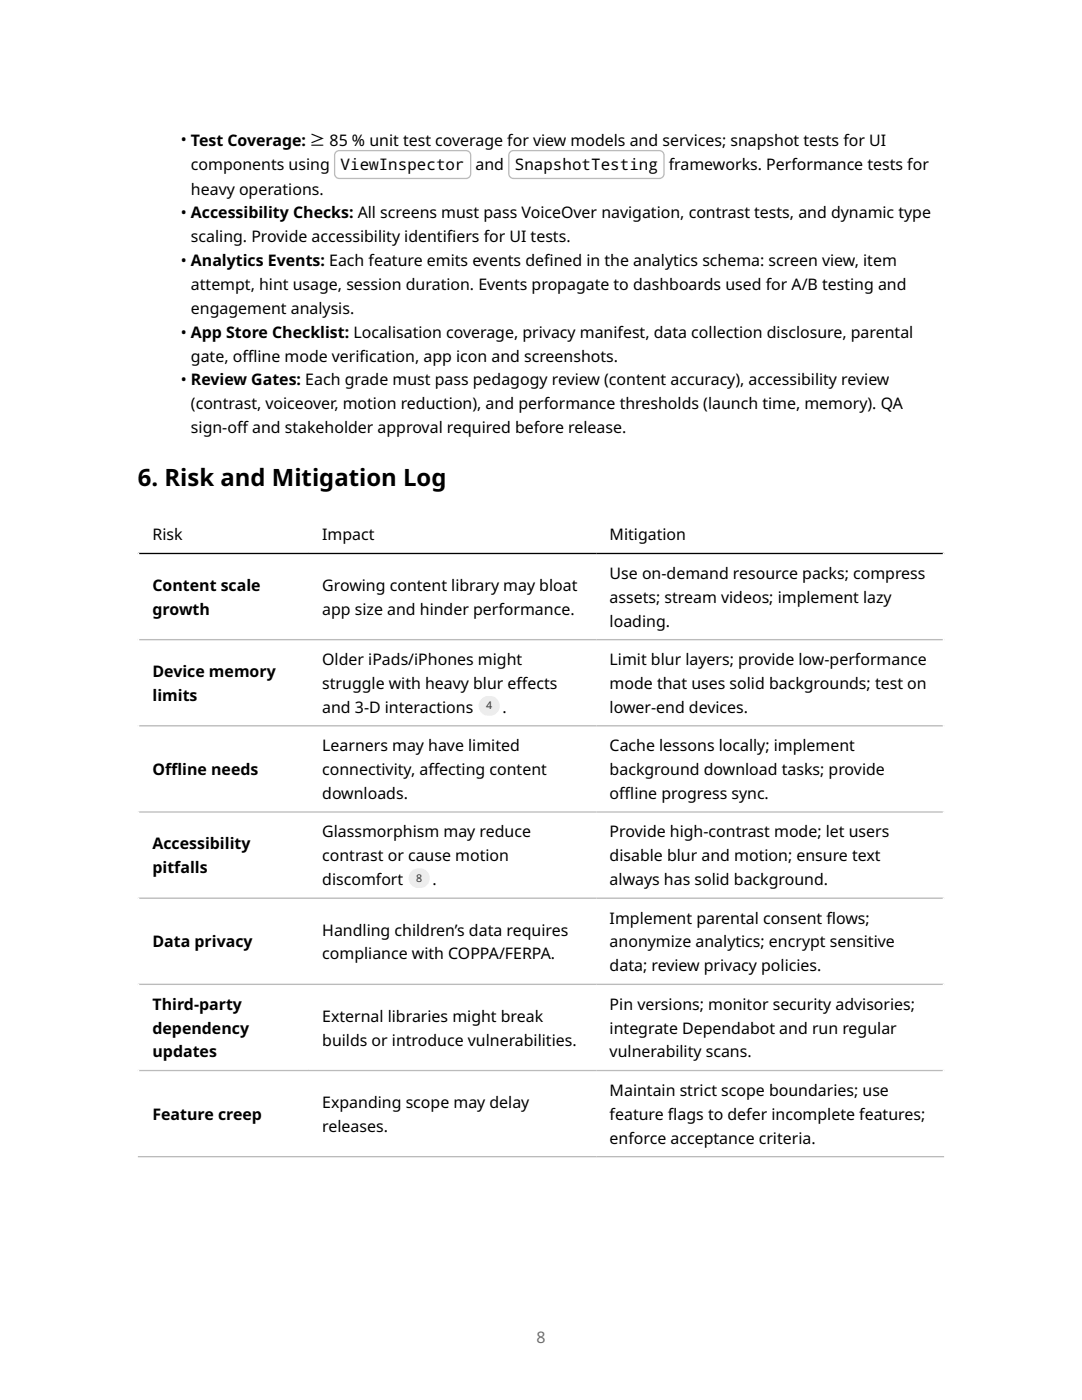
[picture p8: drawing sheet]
<svg xmlns="http://www.w3.org/2000/svg" width="216mm" height="279mm" viewBox="0 0 216 279" stroke-linecap="round" stroke-linejoin="round" font-family="sans-serif">
<defs><g id="words">
<text font-size="4.8" x="27.5" y="97">6. Risk and Mitigation Log</text>
<g font-size="3.2">
<text x="36.1" y="29">• Test Coverage: ≥ 85 % unit test coverage for view models and services; snapshot tests for UI</text>
<text x="38.1" y="33.9">components using</text>
<text x="68" y="33.9">ViewInspector</text>
<text x="94.9" y="33.9">and</text>
<text x="102.7" y="33.9">SnapshotTesting</text>
<text x="133.4" y="33.9">frameworks. Performance tests for</text>
<text x="38.1" y="38.8">heavy operations.</text>
<text x="36.1" y="43.6">• Accessibility Checks: All screens must pass VoiceOver navigation, contrast tests, and dynamic type</text>
<text x="36.1" y="53.1">• Analytics Events: Each feature emits events def</text>
<text x="38.1" y="48.4">scaling. Provide accessibility identif</text>
<text x="89.2" y="48.4">iers for UI tests.</text>
<text x="108.6" y="53.1">ined in the analytics schema: screen view, item</text>
<text x="38.1" y="57.9">attempt, hint usage, session duration. Events propagate to dashboards used for A/B testing and</text>
<text x="38.1" y="62.6">engagement analysis.</text>
<text x="36.1" y="67.4">• App Store Checklist: Localisation coverage, privacy manifest, data collection disclosure, parental</text>
<text x="36.1" y="76.9">• Review Gates: Each grade must pass pedagogy review (content accuracy), accessibility review</text>
<text x="38.1" y="72.2">gate, of</text>
<text x="48.4" y="72.2">f</text>
<text x="48.4" y="72.2">line mode verif</text>
<text x="71.8" y="72.2">ication, app icon and screenshots.</text>
<text x="38.1" y="81.7">(contrast, voiceover, motion reduction), and performance thresholds (launch time, memory). QA</text>
<text x="38.1" y="86.5">sign‑of</text>
<text x="47.3" y="86.5">f and stakeholder approval required before release.</text>
<text x="30.4" y="107.9">Risk</text>
<text x="64.3" y="107.9">Impact</text>
<text x="121.7" y="107.9">Mitigation</text>
<text x="30.4" y="117.9">Content scale</text>
<text x="64.3" y="117.9">Growing content library may bloat</text>
<text x="121.7" y="115.5">Use on‑demand resource packs; compress</text>
<text x="30.4" y="122.7">growth</text>
<text x="64.3" y="122.7">app size and hinder performance.</text>
<text x="121.7" y="120.3">assets; stream videos; implement lazy</text>
<text x="121.7" y="125.1">loading.</text>
<text x="30.4" y="135.1">Device memory</text>
<text x="64.3" y="132.7">Older iPads/iPhones might</text>
<text x="64.3" y="137.5">struggle with heavy blur ef</text>
<text x="103.1" y="137.5">fects</text>
<text x="121.7" y="132.7">Limit blur layers; provide low‑performance</text>
<text x="121.7" y="137.5">mode that uses solid backgrounds; test on</text>
<text x="30.4" y="139.9">limits</text>
<text x="64.3" y="142.2">and 3‑D interactions</text>
<text x="100.3" y="142.2">.</text>
<text x="121.7" y="142.2">lower‑end devices.</text>
<text x="64.3" y="149.9">Learners may have limited</text>
<text x="121.7" y="149.9">Cache lessons locally; implement</text>
<text x="30.4" y="154.7">Of</text>
<text x="33" y="154.7">f</text>
<text x="33" y="154.7">line needs</text>
<text x="64.3" y="154.7">connectivity, af</text>
<text x="85.5" y="154.7">fecting content</text>
<text x="121.7" y="154.7">background download tasks; provide</text>
<text x="64.3" y="159.4">downloads.</text>
<text x="121.7" y="159.4">of</text>
<text x="123.6" y="159.4">f</text>
<text x="123.6" y="159.4">line progress sync.</text>
<text x="64.3" y="167.1">Glassmorphism may reduce</text>
<text x="121.7" y="167.1">Provide high‑contrast mode; let users</text>
<text x="30.4" y="169.5">Accessibility</text>
<text x="64.3" y="171.9">contrast or cause motion</text>
<text x="121.7" y="171.9">disable blur and motion; ensure text</text>
<text x="30.4" y="174.3">pitfalls</text>
<text x="64.3" y="176.6">discomfort</text>
<text x="86.3" y="176.6">.</text>
<text x="121.7" y="176.6">always has solid background.</text>
<text x="121.7" y="184.3">Implement parental consent f</text>
<text x="164.9" y="184.3">lows;</text>
<text x="30.4" y="189.1">Data privacy</text>
<text x="64.3" y="186.7">Handling children’s data requires</text>
<text x="64.3" y="191.5">compliance with COPPA/FERPA.</text>
<text x="121.7" y="189.1">anonymize analytics; encrypt sensitive</text>
<text x="121.7" y="193.8">data; review privacy policies.</text>
<text x="30.4" y="201.5">Third‑party</text>
<text x="64.3" y="203.9">External libraries might break</text>
<text x="121.7" y="201.5">Pin versions; monitor security advisories;</text>
<text x="30.4" y="206.3">dependency</text>
<text x="64.3" y="208.7">builds or introduce vulnerabilities.</text>
<text x="121.7" y="206.3">integrate Dependabot and run regular</text>
<text x="30.4" y="211">updates</text>
<text x="121.7" y="211">vulnerability scans.</text>
<text x="64.3" y="221.1">Expanding scope may delay</text>
<text x="121.7" y="218.7">Maintain strict scope boundaries; use</text>
<text x="30.4" y="223.5">Feature creep</text>
<text x="64.3" y="225.9">releases.</text>
<text x="121.7" y="223.5">feature f</text>
<text x="133.3" y="223.5">lags to defer incomplete features;</text>
<text x="121.7" y="228.2">enforce acceptance criteria.</text>
</g>
<text font-size="3.2" fill="#6e6e6e" x="107" y="267.9">8</text>
<g font-size="2.1" fill="#333">
<text x="97" y="141.6">4</text>
<text x="83" y="176">8</text>
</g>
</g></defs>
<path d="M27.5 102.8h160.9M27.6 102.7v128.3M188.3 102.7v128.3" fill="none" stroke="#fff" stroke-width=".26"/>
<path d="M27.5 110.5h160.9" fill="none" stroke="#000" stroke-width=".26"/>
<path d="M27.5 127.7h160.9M27.5 144.9h160.9M27.5 162.1h160.9M27.5 179.3h160.9M27.5 196.4h160.9M27.5 213.6h160.9M27.5 230.8h160.9" fill="none" stroke="#bbb" stroke-width=".26"/>
<g fill="#bbb">
<path d="M67.1 30.4l.6-.2h25.3a.8 .8 0 0 1 .8 .8v3.7a.8 .8 0 0 1-.8 .8h-25.3a.8 .8 0 0 1-.8-.8v-3.7zM66.8 30.4l.6-.4 .3-.1h25.3a1.06 1.06 0 0 1 1.1 1.1v3.7a1.06 1.06 0 0 1-1.1 1h-25.3a1.06 1.06 0 0 1-1.1-1v-3.7z" fill-rule="evenodd"/>
<path d="M101.9 30.4l.6-.2h29.1a.8 .8 0 0 1 .8 .8v3.7a.8 .8 0 0 1-.8 .8h-29.1a.8 .8 0 0 1-.8-.8v-3.7zM101.8 30.1l.7-.2h29.1a1.06 1.06 0 0 1 1 1.1v3.7a1.06 1.06 0 0 1-1 1h-29.1a1.06 1.06 0 0 1-1.1-1v-3.7l.1-.4z" fill-rule="evenodd"/>
</g>
<g fill="#ededed">
<path d="M95.5 138.9h4.2v4h-4.2z"/>
<path d="M81.5 173.3h4.3v3.9h-4.3z"/>
</g>
<use href="#words"/>
</svg>
